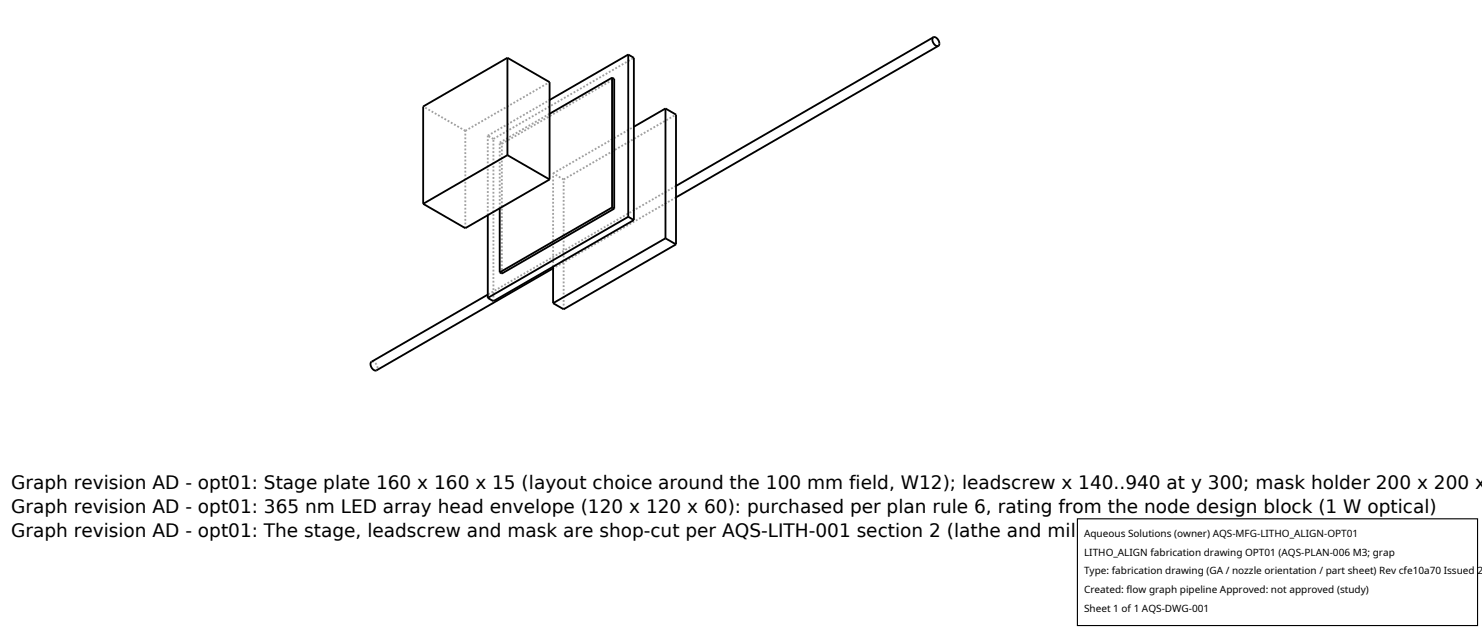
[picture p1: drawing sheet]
<svg xmlns="http://www.w3.org/2000/svg" width="212mm" height="90mm" viewBox="0 0 212 90" stroke-linecap="round" stroke-linejoin="round" font-family="sans-serif">
<defs><g id="words">
<g font-size="2.6">
<text x="1.6" y="69.8">Graph revision AD - opt01: Stage plate 160 x 160 x 15 (layout choice around the 100 mm field, W12); leadscrew x 140..940 at y 300; mask holder 200 x 200 x</text>
<text x="1.6" y="73.3">Graph revision AD - opt01: 365 nm LED array head envelope (120 x 120 x 60): purchased per plan rule 6, rating from the node design block (1 W optical)</text>
<text x="1.6" y="76.7">Graph revision AD - opt01: The stage, leadscrew and mask are shop-cut per AQS-LITH-001 section 2 (lathe and mill) - the make rows of the BOM</text>
</g>
<g font-size="1.4">
<text x="154.8" y="76.6">Aqueous Solutions (owner) AQS-MFG-LITHO_ALIGN-OPT01</text>
<text x="154.8" y="79.3">LITHO_ALIGN fabrication drawing OPT01 (AQS-PLAN-006 M3; grap</text>
<text x="154.8" y="82">Type: fabrication drawing (GA / nozzle orientation / part sheet) Rev cfe10a70 Issued 2</text>
<text x="154.8" y="84.7">Created: flow graph pipeline Approved: not approved (study)</text>
<text x="154.8" y="87.4">Sheet 1 of 1 AQS-DWG-001</text>
</g>
</g></defs>
<g fill="none" stroke="#a0a0a0" stroke-width=".26" stroke-dasharray=".3 .3" stroke-linecap="butt">
<path d="M66.5 18.7l-6.1-3.5M66.5 18.7l12-7M69.7 19.4l8.8-5.1M70.5 19.8l-.8-.4M70.5 19.8l20-11.5M66.5 32.6v-13.9M69.7 30.7v-11.3M71.4 29.7v-9.3M71.4 20.4l7.1-4.2M71.7 39.1v-18.6M71.7 20.5l16-9.2M71.7 20.5l-.3-.1"/>
<path d="M79 38.1v-13.3M79 24.8l11.5-6.7M80.5 25.6l-1.5-.8M80.5 25.6l16.1-9.2M96.6 26.5l-26.9 15.6M96.6 28.2l-17.6 10.1M53.8 52.9l.1-.3M53.9 52.6l-.1-.4-.2-.4-.3-.2-.2 .1M70.5 43v-23.2M80.5 44.2v-18.6"/>
</g>
<g fill="none" stroke="#000" stroke-width=".26">
<path d="M72.5 8.3l-12.1 6.9v13.9M72.5 8.3v13.9M72.5 8.3l6 3.4v13.9M87.4 11.1l.3 .2v18.5M87.4 11.1v18.5M87.4 11.1l-8.9 5.1M89.7 7.8l-11.2 6.5M89.7 7.8v23.2M89.7 7.8l.8 .5v23.1M95 15.5l1.6 .9v18.5M95 15.5v18.5M95 15.5l-4.5 2.6"/>
<path d="M133.3 5.3l.4 .1 .3 .3 .2 .5-.2 .4M133.3 5.3l-.1 .3 .1 .5 .4 .4 .3 .1M133.3 5.3l-36.7 21.2M134 6.6l-37.4 21.6M69.7 30.7v11.8M71.4 29.7v9.2M72.5 22.2l6 3.4M72.5 22.2l-12.1 6.9M78.5 25.6l-12 7-6.1-3.5M79 38.3l-25.2 14.6h-.3l-.4-.4-.2-.5 .1-.3 16.7-9.6M79 38.1v5.2M87.4 29.6l.3 .2"/>
<path d="M87.4 29.6l-16 9.3M87.7 29.8l-16 9.3-.3-.2M89.7 31l.8 .4M89.7 31l-20 11.5M90.5 31.4l-20 11.6-.8-.5M95 34l1.6 .9M95 34l-16 9.3M96.6 34.9l-16.1 9.3-1.5-.9"/>
</g>
<path d="M153.9 74.1h57.1v15.2h-57.1z" fill="#fff" stroke="#000" stroke-width=".16"/>
<use href="#words"/>
</svg>
